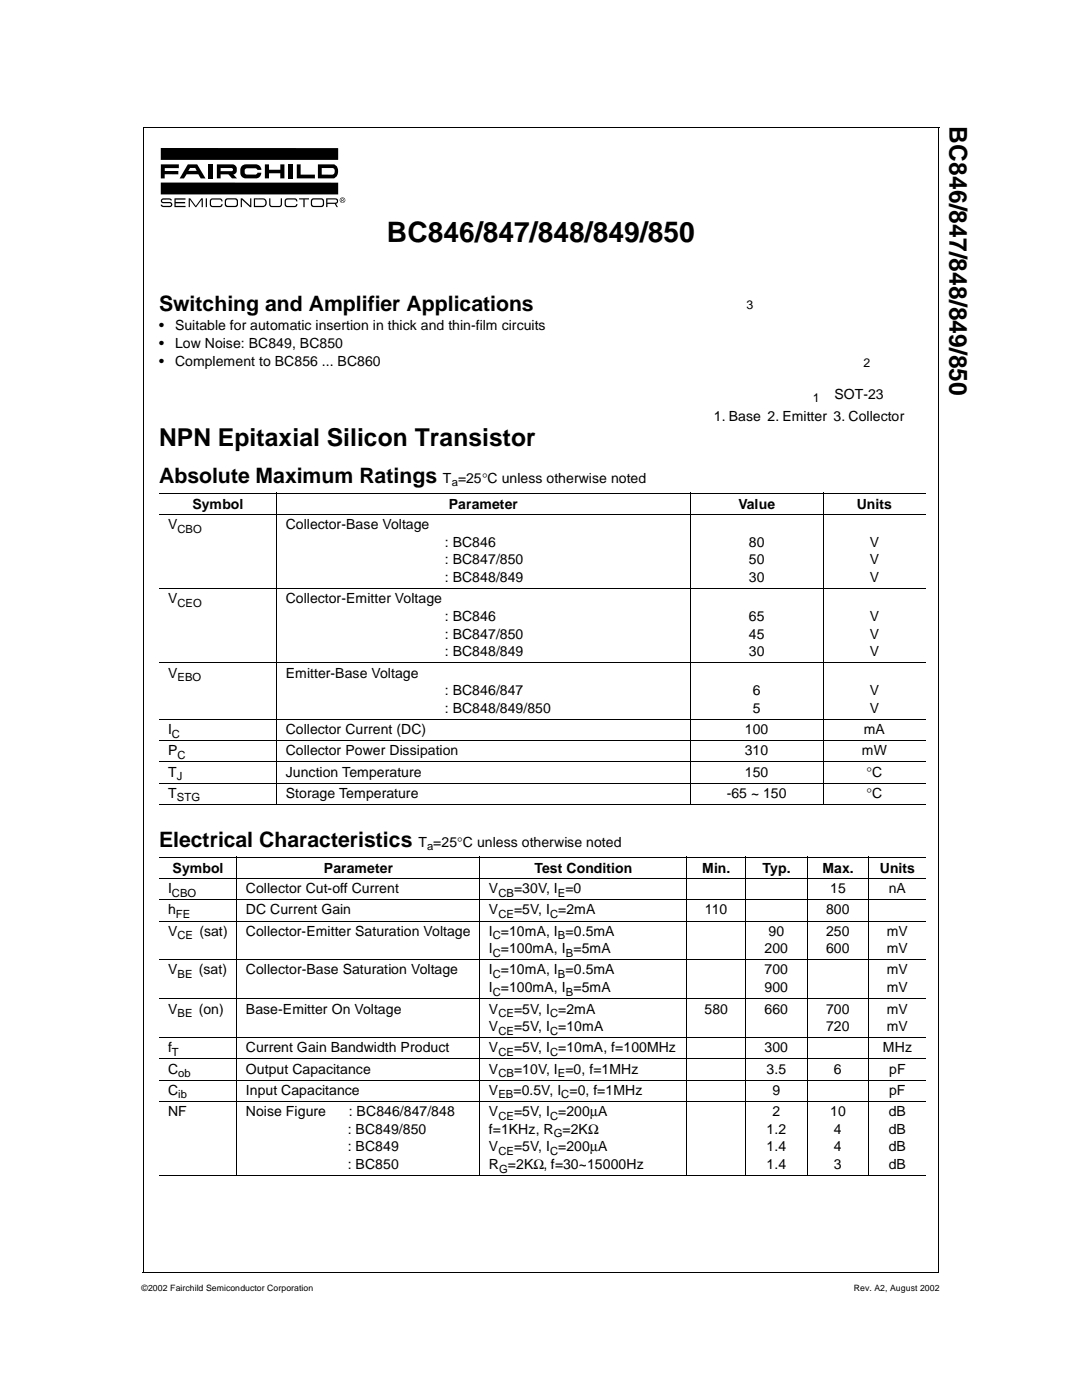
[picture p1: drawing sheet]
<svg xmlns="http://www.w3.org/2000/svg" width="216mm" height="279mm" viewBox="0 0 216 279" stroke-linecap="round" stroke-linejoin="round" font-family="sans-serif">
<defs><g id="words">
<text font-size="5.6" x="77.2" y="48.2">BC846/847/848/849/850</text>
<g font-size="4.9">
<text x="189.5" y="25.2" transform="rotate(90 189.5 25.2)">BC846/847/848/849/850</text>
<text x="31.7" y="89">NPN Epitaxial Silicon Transistor</text>
</g>
<g font-size="4.2">
<text x="31.7" y="62">Switching and Amplifier Applications</text>
<text x="31.7" y="96.3">Absolute Maximum Ratings</text>
<text x="31.7" y="169">Electrical Characteristics</text>
</g>
<g font-size="2.8">
<text x="31.7" y="66">•</text>
<text x="34.9" y="66">Suitable for automatic insertion in thick and thin-film circuits</text>
<text x="31.7" y="69.5">•</text>
<text x="34.9" y="69.5">Low Noise: BC849, BC850</text>
<text x="31.7" y="73">•</text>
<text x="34.9" y="73">Complement to BC856 ... BC860</text>
<text x="166.5" y="79.7">SOT-23</text>
<text x="142.5" y="84.1">1. Base 2. Emitter 3. Collector</text>
<text x="38.4" y="101.6">Symbol</text>
<text x="88.4" y="96.3">T =25°C unless otherwise noted</text>
<text x="89.6" y="101.6">Parameter</text>
<text x="147.3" y="101.6">Value</text>
<text x="170.9" y="101.6">Units</text>
<text x="33.5" y="105.6">V</text>
<text x="57" y="105.6">Collector-Base Voltage</text>
<text x="88.8" y="109.1">: BC846</text>
<text x="88.8" y="112.6">: BC847/850</text>
<text x="149.4" y="109.1">80</text>
<text x="149.4" y="112.6">50</text>
<text x="173.6" y="109.1">V</text>
<text x="173.6" y="112.6">V</text>
<text x="88.8" y="116.2">: BC848/849</text>
<text x="149.4" y="116.2">30</text>
<text x="173.6" y="116.2">V</text>
<text x="33.5" y="120.4">V</text>
<text x="57" y="120.4">Collector-Emitter Voltage</text>
<text x="88.8" y="124">: BC846</text>
<text x="149.4" y="124">65</text>
<text x="173.6" y="124">V</text>
<text x="88.8" y="127.5">: BC847/850</text>
<text x="88.8" y="131">: BC848/849</text>
<text x="149.4" y="127.5">45</text>
<text x="149.4" y="131">30</text>
<text x="173.6" y="127.5">V</text>
<text x="173.6" y="131">V</text>
<text x="33.5" y="135.2">V</text>
<text x="57" y="135.2">Emitter-Base Voltage</text>
<text x="88.8" y="138.8">: BC846/847</text>
<text x="88.8" y="142.3">: BC848/849/850</text>
<text x="150.2" y="138.8">6</text>
<text x="150.2" y="142.3">5</text>
<text x="173.6" y="138.8">V</text>
<text x="173.6" y="142.3">V</text>
<text x="33.5" y="146.5">I</text>
<text x="57" y="146.5">Collector Current (DC)</text>
<text x="148.6" y="146.5">100</text>
<text x="172.4" y="146.5">mA</text>
<text x="33.5" y="150.7">P</text>
<text x="33.5" y="155">T</text>
<text x="57" y="150.7">Collector Power Dissipation</text>
<text x="57" y="155">Junction Temperature</text>
<text x="148.6" y="150.7">310</text>
<text x="148.6" y="155">150</text>
<text x="172" y="150.7">mW</text>
<text x="172.9" y="155">°C</text>
<text x="33.5" y="159.2">T</text>
<text x="57" y="159.2">Storage Temperature</text>
<text x="145" y="159.2">-65 ~ 150</text>
<text x="172.9" y="159.2">°C</text>
<text x="83.5" y="169">T =25°C unless otherwise noted</text>
<text x="33.5" y="178.3">I</text>
<text x="34.4" y="174.2">Symbol</text>
<text x="49.1" y="178.3">Collector Cut-off Current</text>
<text x="64.6" y="174.2">Parameter</text>
<text x="97.5" y="178.3">V</text>
<text x="102.6" y="178.3">=30V, I =0</text>
<text x="106.6" y="174.2">Test Condition</text>
<text x="140.1" y="174.2">Min.</text>
<text x="152.2" y="174.2">Typ.</text>
<text x="164.1" y="174.2">Max.</text>
<text x="165.6" y="178.3">15</text>
<text x="175.6" y="174.2">Units</text>
<text x="177.3" y="178.3">nA</text>
<text x="33.5" y="182.5">h</text>
<text x="49.1" y="182.5">DC Current Gain</text>
<text x="97.5" y="182.5">V</text>
<text x="102.6" y="182.5">=5V, I =2mA</text>
<text x="140.7" y="182.5">110</text>
<text x="164.8" y="182.5">800</text>
<text x="33.5" y="186.7">V</text>
<text x="39.8" y="186.7">(sat)</text>
<text x="49.1" y="186.7">Collector-Emitter Saturation Voltage</text>
<text x="97.5" y="186.7">I =10mA, I =0.5mA</text>
<text x="97.5" y="190.2">I =100mA, I =5mA</text>
<text x="152.6" y="190.2">200</text>
<text x="153.4" y="186.7">90</text>
<text x="164.8" y="186.7">250</text>
<text x="164.8" y="190.2">600</text>
<text x="177" y="186.7">mV</text>
<text x="177" y="190.2">mV</text>
<text x="33.5" y="194.5">V</text>
<text x="39.7" y="194.5">(sat)</text>
<text x="49.1" y="194.5">Collector-Base Saturation Voltage</text>
<text x="97.5" y="194.5">I =10mA, I =0.5mA</text>
<text x="152.6" y="194.5">700</text>
<text x="177" y="194.5">mV</text>
<text x="33.5" y="202.3">V</text>
<text x="39.7" y="202.3">(on)</text>
<text x="49.1" y="202.3">Base-Emitter On Voltage</text>
<text x="97.5" y="198">I =100mA, I =5mA</text>
<text x="97.5" y="202.3">V</text>
<text x="102.6" y="202.3">=5V, I =2mA</text>
<text x="140.6" y="202.3">580</text>
<text x="152.6" y="202.3">660</text>
<text x="152.6" y="198">900</text>
<text x="164.8" y="202.3">700</text>
<text x="177" y="202.3">mV</text>
<text x="177" y="198">mV</text>
<text x="97.5" y="205.8">V</text>
<text x="102.6" y="205.8">=5V, I =10mA</text>
<text x="164.8" y="205.8">720</text>
<text x="177" y="205.8">mV</text>
<text x="33.5" y="210">f</text>
<text x="33.5" y="214.2">C</text>
<text x="49.1" y="210">Current Gain Bandwidth Product</text>
<text x="49.1" y="214.2">Output Capacitance</text>
<text x="97.5" y="210">V</text>
<text x="97.5" y="214.2">V</text>
<text x="102.6" y="210">=5V, I =10mA, f=100MHz</text>
<text x="102.6" y="214.2">=10V, I =0, f=1MHz</text>
<text x="152.6" y="210">300</text>
<text x="153" y="214.2">3.5</text>
<text x="166.4" y="214.2">6</text>
<text x="176.2" y="210">MHz</text>
<text x="177.4" y="214.2">pF</text>
<text x="33.5" y="218.5">C</text>
<text x="49.1" y="218.5">Input Capacitance</text>
<text x="97.5" y="218.5">V</text>
<text x="102.4" y="218.5">=0.5V, I =0, f=1MHz</text>
<text x="154.1" y="218.5">9</text>
<text x="177.4" y="218.5">pF</text>
<text x="33.5" y="222.7">NF</text>
<text x="49.1" y="222.7">Noise Figure</text>
<text x="69.4" y="226.3">: BC849/850</text>
<text x="69.6" y="222.7">: BC846/847/848</text>
<text x="97.5" y="226.3">f=1KHz, R =2KΩ</text>
<text x="97.5" y="222.7">V</text>
<text x="102.6" y="222.7">=5V, I =200µA</text>
<text x="153" y="226.3">1.2</text>
<text x="154.1" y="222.7">2</text>
<text x="165.7" y="222.7">10</text>
<text x="166.4" y="226.3">4</text>
<text x="177.3" y="222.7">dB</text>
<text x="177.3" y="226.3">dB</text>
<text x="69.4" y="229.8">: BC849</text>
<text x="69.4" y="233.3">: BC850</text>
<text x="97.5" y="233.3">R =2KΩ, f=30~15000Hz</text>
<text x="97.5" y="229.8">V</text>
<text x="102.6" y="229.8">=5V, I =200µA</text>
<text x="153" y="229.8">1.4</text>
<text x="153" y="233.3">1.4</text>
<text x="166.4" y="229.8">4</text>
<text x="166.4" y="233.3">3</text>
<text x="177.3" y="229.8">dB</text>
<text x="177.3" y="233.3">dB</text>
</g>
<g font-size="2.5">
<text x="149" y="61.6">3</text>
<text x="172.3" y="73.2">2</text>
<text x="162.2" y="80.3">1</text>
</g>
<g font-size="2.2">
<text x="90.1" y="97">a</text>
<text x="35.4" y="106.3">CBO</text>
<text x="35.4" y="121.1">CEO</text>
<text x="35.4" y="135.9">EBO</text>
<text x="34.3" y="147.2">C</text>
<text x="35.3" y="155.7">J</text>
<text x="35.4" y="151.5">C</text>
<text x="35.3" y="159.9">STG</text>
<text x="85.2" y="169.7">a</text>
<text x="34.3" y="179">CBO</text>
<text x="99.4" y="179">CB</text>
<text x="111.3" y="179">E</text>
<text x="35.1" y="183.2">FE</text>
<text x="99.4" y="183.2">CE</text>
<text x="109.8" y="183.2">C</text>
<text x="35.4" y="187.5">CE</text>
<text x="98.3" y="187.5">C</text>
<text x="98.3" y="191">C</text>
<text x="111.3" y="187.5">B</text>
<text x="112.9" y="191">B</text>
<text x="35.4" y="195.2">BE</text>
<text x="98.3" y="195.2">C</text>
<text x="111.3" y="195.2">B</text>
<text x="35.4" y="202.9">BE</text>
<text x="98.3" y="198.7">C</text>
<text x="99.4" y="202.9">CE</text>
<text x="109.8" y="202.9">C</text>
<text x="112.9" y="198.7">B</text>
<text x="99.4" y="206.5">CE</text>
<text x="109.8" y="206.5">C</text>
<text x="34.3" y="210.7">T</text>
<text x="35.6" y="215">ob</text>
<text x="99.4" y="210.7">CE</text>
<text x="99.4" y="215">CB</text>
<text x="109.8" y="210.7">C</text>
<text x="111.3" y="215">E</text>
<text x="35.6" y="219.2">ib</text>
<text x="99.4" y="219.2">EB</text>
<text x="112" y="219.2">C</text>
<text x="99.4" y="223.4">CE</text>
<text x="109.8" y="223.4">C</text>
<text x="110.5" y="226.9">G</text>
<text x="99.4" y="230.5">CE</text>
<text x="109.8" y="230.5">C</text>
<text x="99.6" y="234">G</text>
</g>
<g font-size="1.7">
<text x="28.2" y="257.6">©2002 Fairchild Semiconductor Corporation</text>
<text x="170.4" y="257.6">Rev. A2, August 2002</text>
</g>
</g></defs>
<path d="M28.6 25.4h158.8M28.6 25.3v228.7M187.3 25.4v228.7M28.5 254h158.8" fill="none" stroke="#000" stroke-width=".2"/>
<path d="M32 29.4h36.9v12h-36.9z" fill="#fff"/>
<g fill="#000">
<path d="M32.1 32.8h3.6v.8h-2.8v.5h2.7v.7h-2.7v.8h-.8zM34.8 39.6h2.2v.2h-1.9v.5h1.8v.3h-1.8v.5h1.9v.2h-2.2zM37.7 39.6h.3l1.1 1.5 1.1-1.5h.3v1.7h-.3v-1.5l-1 1.5h-.2l-1.1-1.5v1.5h-.2zM41.1 39.6h.2v1.7h-.2zM41.6 32.8h.8v2.8h-.8zM48.2 33.2l.5-.3 .3-.1h2.1a1.12 1.12 0 0 1 1.1 1.1h-.8l-.5-.3h-1.9a.7 .7 0 0 0 .3 1.2h1.6l.5-.3h.7a1.08 1.08 0 0 1-1 1.1h-2.1a1.46 1.46 0 0 1-.8-2.4zM52.9 32.8h.8v1.1h2.2v-1.1h.9v2.8h-.9v-1h-2.2v1h-.8zM53.7 39.6h.3v1.2l.1 .3h1.8l.1-.4v-1.1h.3v1.1a.54 .54 0 0 1-.6 .6h-1.7l-.3-.5zM57.6 32.8h.8v2.8h-.8zM59.2 32.8h.8v2.1h2.8v.7h-3.6zM59.7 39.6h2v.2h-.9v1.5h-.3v-1.5h-.8zM32.1 29.5l35.4 .1v2.3h-35.4z"/>
<path d="M32.1 36.4l35.4 .1v2.3h-35.4zM32.2 39.8l.4-.2h1.5l.2 .4-.6-.2h-1.1l-.3 .3 .3 .2h1.3a.51 .51 0 0 1 .5 .5 .51 .51 0 0 1-.5 .5h-1.6l-.2-.4h.2l.3 .2h1.3l.2-.3-.2-.2h-1.3a.47 .47 0 0 1-.4-.3 .47 .47 0 0 1 0-.5zM42.1 39.7l1.8-.1a.54 .54 0 0 1 .5 .6h-.2l-.1-.2-.2-.2h-1.5l-.3 .2v.8l.3 .3h1.5l.2-.2 .1-.2h.2a.54 .54 0 0 1-.5 .6h-1.8a1.19 1.19 0 0 1 0-1.6zM48 39.6h.3l1.6 1.4v-1.4h.3v1.7h-.3l-1.6-1.4v1.4h-.3zM57.1 39.7l1.7-.1a.54 .54 0 0 1 .5 .6h-.2v-.2l-.3-.2h-1.4l-.3 .2-.1 .8 .4 .3h1.4l.3-.2v-.2h.2a.54 .54 0 0 1-.5 .6h-1.7a1.19 1.19 0 0 1 0-1.6z"/>
<path d="M37.5 32.8l-1.7 2.8h.9l.5-.8h2.4l.5 .8h.9l-1.7-2.8zM37.9 33.5h1l.4 .6h-1.7z"/>
<path d="M43.3 32.8v2.8h.7v-.8h1.6l.7 .8h1l-.7-.8a1.04 1.04 0 0 0 .7-1 1.04 1.04 0 0 0-.9-1zM44 33.5h2.2a.31 .31 0 0 1 .3 .4 .31 .31 0 0 1-.3 .3h-2.2z"/>
<path d="M45.1 39.6a1.19 1.19 0 0 0 0 1.7h2.1a1.19 1.19 0 0 0 0-1.7zM45.1 40l.4-.2 1.6 .1a.95 .95 0 0 1 .1 1l-.3 .2-1.6-.1a.95 .95 0 0 1-.2-1z"/>
<path d="M50.7 39.6v1.7h1.8a.89 .89 0 0 0 .7-1 .89 .89 0 0 0-1-.7zM50.9 39.8h1.6a.67 .67 0 0 1 .5 .6 .67 .67 0 0 1-.5 .7h-1.6z"/>
<path d="M62.3 39.6a1.19 1.19 0 0 0 0 1.7h2.1a1.19 1.19 0 0 0 0-1.7zM62.3 40l.3-.2 1.6 .1a.95 .95 0 0 1 .2 1l-.4 .2-1.5-.1a.95 .95 0 0 1-.2-1z"/>
<path d="M63.4 32.8v2.8h3.2a1.55 1.55 0 0 0 .9-1.4 1.55 1.55 0 0 0-.9-1.4zM64.2 33.5h2.2a.72 .72 0 0 1 .4 .7 .72 .72 0 0 1-.4 .7h-2.2z"/>
<path d="M67.9 40a.47 .47 0 0 1 .9 0 .47 .47 0 0 1-.9 0zM67.8 40a.56 .56 0 0 0 1.1 0 .56 .56 0 0 0-1.1 0zM68.1 39.6v.7l.1-.3 .4 .3-.2-.3 .2-.2v-.1zM68.2 39.7h.3v.2h-.3z"/>
<path d="M65.1 39.6v1.7h.2v-.6h1.5l.4 .6h.2l-.3-.6h.1a.63 .63 0 0 0 .1-1l-.5-.1zM65.3 39.8h1.7l.2 .4-.3 .3h-1.6z"/>
</g>
<g fill="none" stroke="#000" stroke-width=".2">
<path d="M31.7 98.4h153M55.2 98.3v62.3M137.7 98.3v62.3M164.3 98.3v62.3M31.7 102.7h153M31.7 117.5h153M31.7 132.3h153M31.7 143.6h153M31.7 147.8h153M31.7 152.1h153M31.7 156.3h153M31.7 160.5h153"/>
<path d="M31.7 171.1h153.1M31.7 175.3h153.1M31.7 179.6h153.1M47.3 171v63.7M95.8 171v63.7M137.1 171v63.7M148.8 171v63.7M161.1 171v63.7M173.4 171v63.7M31.7 183.8h153.1M31.7 191.6h153.1M31.7 199.3h153.1"/>
<path d="M31.7 207.1h153.1M31.7 211.3h153.1M31.7 215.6h153.1M31.7 219.8h153.1M31.7 234.6h153.1"/>
</g>
<path d="M142.2 54.1h36v25.4h-36z" fill="#fff"/>
<use href="#words"/>
</svg>
